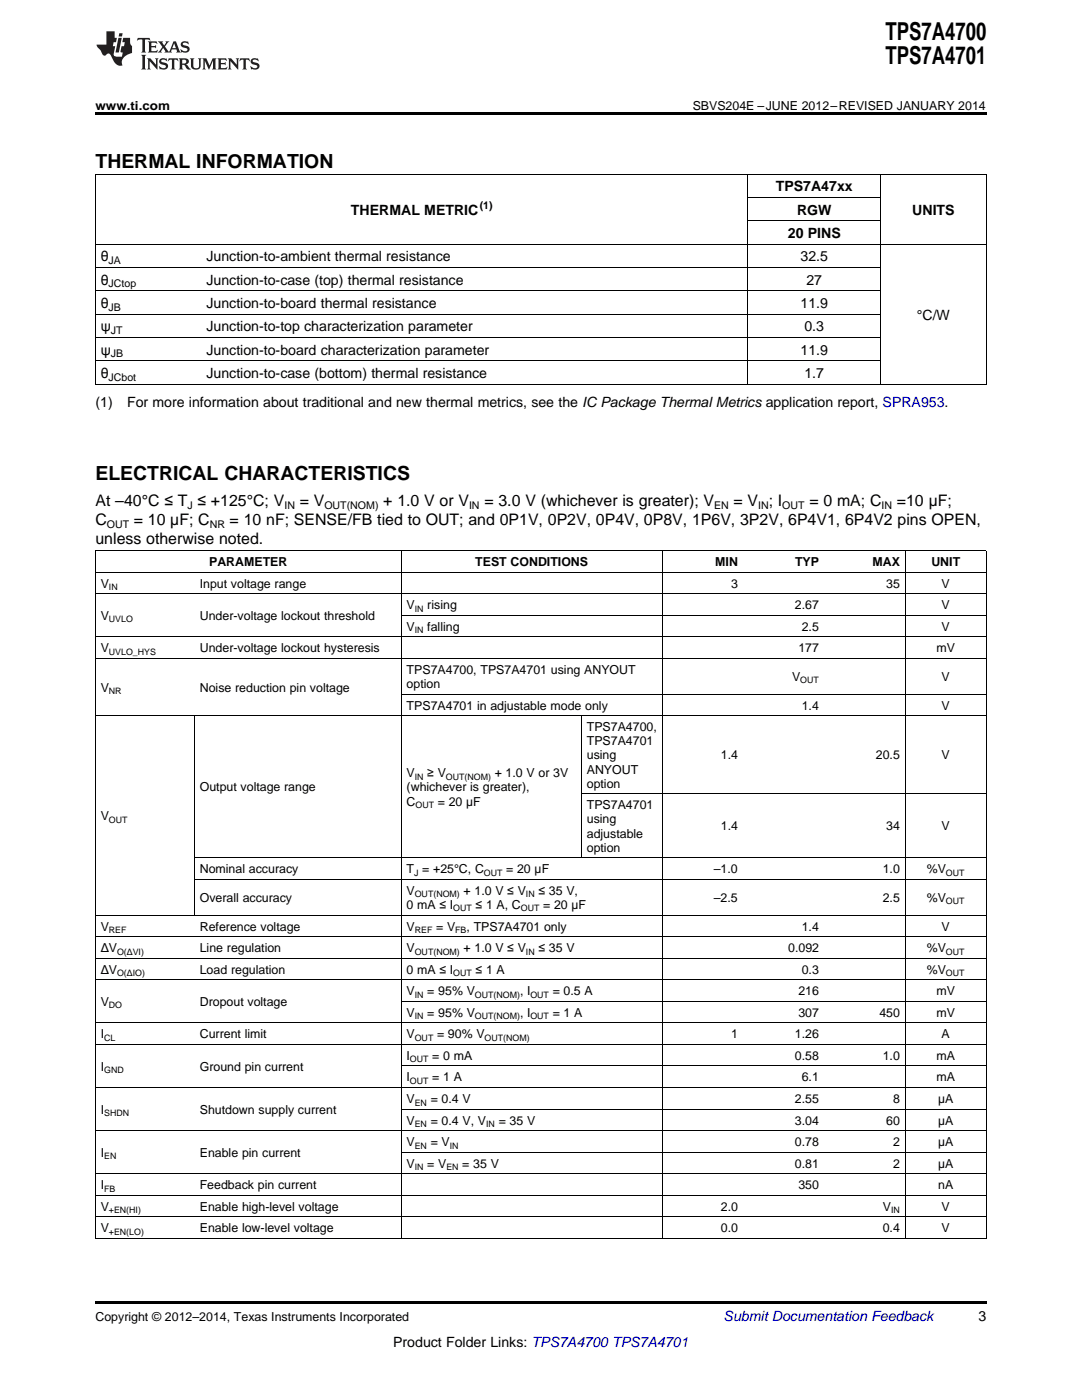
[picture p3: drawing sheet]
<svg xmlns="http://www.w3.org/2000/svg" width="216mm" height="279mm" viewBox="0 0 216 279" stroke-linecap="round" stroke-linejoin="round" font-family="sans-serif">
<defs><g id="words">
<g font-size="4.9">
<text x="176.7" y="7.9">TPS7A4700</text>
<text x="176.7" y="12.8">TPS7A4701</text>
</g>
<g font-size="3.9">
<text x="19" y="33.5">THERMAL INFORMATION</text>
<text x="19" y="95.7">ELECTRICAL CHARACTERISTICS</text>
</g>
<g font-size="3.2">
<text x="19" y="100.9">At –40°C ≤ T ≤ +125°C; V</text>
<text x="59.8" y="100.9">= V</text>
<text x="76.5" y="100.9">+ 1.0 V or V</text>
<text x="96.7" y="100.9">= 3.0 V (whichever is greater); V</text>
<text x="146.4" y="100.9">= V ; I</text>
<text x="161.5" y="100.9">= 0 mA; C</text>
<text x="179" y="100.9">=10 µF;</text>
<text x="19" y="104.8">C</text>
<text x="26.7" y="104.8">= 10 µF; C</text>
<text x="45.8" y="104.8">= 10 nF; SENSE/FB tied to OUT; and 0P1V, 0P2V, 0P4V, 0P8V, 1P6V, 3P2V, 6P4V1, 6P4V2 pins OPEN,</text>
<text x="19" y="108.7">unless otherwise noted.</text>
</g>
<g font-size="2.8">
<text x="154.8" y="38.2">TPS7A47xx</text>
<text x="70" y="42.8">THERMAL METRIC</text>
<text x="157.2" y="47.5">20 PINS</text>
<text x="159" y="42.8">RGW</text>
<text x="182" y="42.8">UNITS</text>
<text x="20.1" y="52.1">θ</text>
<text x="41.2" y="52.1">Junction-to-ambient thermal resistance</text>
<text x="159.7" y="52.1">32.5</text>
<text x="20.1" y="56.8">θ</text>
<text x="41.2" y="56.8">Junction-to-case (top) thermal resistance</text>
<text x="160.9" y="56.8">27</text>
<text x="20.1" y="61.5">θ</text>
<text x="41.2" y="61.5">Junction-to-board thermal resistance</text>
<text x="159.7" y="61.5">11.9</text>
<text x="183" y="63.8">°C/W</text>
<text x="20.1" y="66.1">ψ</text>
<text x="20.1" y="70.8">ψ</text>
<text x="41.2" y="66.1">Junction-to-top characterization parameter</text>
<text x="41.2" y="70.8">Junction-to-board characterization parameter</text>
<text x="159.7" y="70.8">11.9</text>
<text x="160.5" y="66.1">0.3</text>
<text x="20.1" y="75.4">θ</text>
<text x="41.2" y="75.4">Junction-to-case (bottom) thermal resistance</text>
<text x="160.5" y="75.4">1.7</text>
<text x="19" y="81.3">(1)</text>
<text x="25.4" y="81.3">For more information about traditional and new thermal metrics, see the IC Package Thermal Metrics application report, SPRA953.</text>
<text x="195.3" y="263.6">3</text>
<text x="78.5" y="268.9">Product Folder Links: TPS7A4700 TPS7A4701</text>
</g>
<text font-size="2.8" fill="#0000c8" x="144.4" y="263.6">Submit Documentation Feedback</text>
<g font-size="2.5">
<text x="19" y="21.9">www.ti.com</text>
<text x="138.2" y="21.9">SBVS204E –JUNE 2012–REVISED JANUARY 2014</text>
<text x="41.7" y="113">PARAMETER</text>
<text x="94.8" y="113">TEST CONDITIONS</text>
<text x="142.7" y="113">MIN</text>
<text x="158.6" y="113">TYP</text>
<text x="174.1" y="113">MAX</text>
<text x="185.8" y="113">UNIT</text>
<text x="20.1" y="117.3">V</text>
<text x="39.9" y="117.3">Input voltage range</text>
<text x="145.9" y="117.3">3</text>
<text x="176.8" y="117.3">35</text>
<text x="187.9" y="117.3">V</text>
<text x="20.1" y="123.7">V</text>
<text x="39.9" y="123.7">Under-voltage lockout threshold</text>
<text x="81.1" y="121.6">V</text>
<text x="81.1" y="125.9">V</text>
<text x="85.3" y="121.6">rising</text>
<text x="85.3" y="125.9">falling</text>
<text x="158.6" y="121.6">2.67</text>
<text x="160" y="125.9">2.5</text>
<text x="187.9" y="121.6">V</text>
<text x="187.9" y="125.9">V</text>
<text x="20.1" y="130.2">V</text>
<text x="39.9" y="130.2">Under-voltage lockout hysteresis</text>
<text x="159.3" y="130.2">177</text>
<text x="186.9" y="130.2">mV</text>
<text x="81.1" y="134.5">TPS7A4700, TPS7A4701 using ANYOUT</text>
<text x="81.1" y="137.3">option</text>
<text x="158" y="135.9">V</text>
<text x="187.9" y="135.9">V</text>
<text x="20.1" y="138">V</text>
<text x="39.9" y="138">Noise reduction pin voltage</text>
<text x="81.1" y="141.6">TPS7A4701 in adjustable mode only</text>
<text x="160" y="141.6">1.4</text>
<text x="187.9" y="141.6">V</text>
<text x="117.1" y="145.9">TPS7A4700,</text>
<text x="117.1" y="148.7">TPS7A4701</text>
<text x="81.1" y="155.1">V</text>
<text x="85.3" y="155.1">≥ V</text>
<text x="98.7" y="155.1">+ 1.0 V or 3V</text>
<text x="117.1" y="151.6">using</text>
<text x="117.1" y="154.4">ANYOUT</text>
<text x="143.8" y="151.6">1.4</text>
<text x="174.8" y="151.6">20.5</text>
<text x="187.9" y="151.6">V</text>
<text x="39.9" y="157.9">Output voltage range</text>
<text x="81.1" y="157.9">(whichever is greater),</text>
<text x="81.1" y="160.8">C</text>
<text x="87.3" y="160.8">= 20 µF</text>
<text x="117.1" y="157.2">option</text>
<text x="117.1" y="161.5">TPS7A4701</text>
<text x="20.1" y="163.7">V</text>
<text x="117.1" y="164.3">using</text>
<text x="117.1" y="167.1">adjustable</text>
<text x="143.8" y="165.7">1.4</text>
<text x="176.8" y="165.7">34</text>
<text x="187.9" y="165.7">V</text>
<text x="117.1" y="170">option</text>
<text x="39.9" y="174.3">Nominal accuracy</text>
<text x="39.9" y="180">Overall accuracy</text>
<text x="81.1" y="174.3">T = +25°C, C</text>
<text x="81.1" y="178.6">V</text>
<text x="92.5" y="178.6">+ 1.0 V ≤ V</text>
<text x="101" y="174.3">= 20 µF</text>
<text x="107.5" y="178.6">≤ 35 V,</text>
<text x="142.5" y="174.3">–1.0</text>
<text x="142.5" y="180">–2.5</text>
<text x="176.1" y="174.3">1.0</text>
<text x="176.1" y="180">2.5</text>
<text x="184.9" y="174.3">%V</text>
<text x="184.9" y="180">%V</text>
<text x="20.1" y="185.7">V</text>
<text x="39.9" y="185.7">Reference voltage</text>
<text x="81.1" y="181.4">0 mA ≤ I</text>
<text x="81.1" y="185.7">V</text>
<text x="87" y="185.7">= V</text>
<text x="93.1" y="185.7">, TPS7A4701 only</text>
<text x="94.9" y="181.4">≤ 1 A, C</text>
<text x="108.4" y="181.4">= 20 µF</text>
<text x="160" y="185.7">1.4</text>
<text x="187.9" y="185.7">V</text>
<text x="20.1" y="190">ΔV</text>
<text x="39.9" y="190">Line regulation</text>
<text x="81.1" y="190">V</text>
<text x="92.5" y="190">+ 1.0 V ≤ V</text>
<text x="107.5" y="190">≤ 35 V</text>
<text x="157.3" y="190">0.092</text>
<text x="184.9" y="190">%V</text>
<text x="20.1" y="194.3">ΔV</text>
<text x="39.9" y="194.3">Load regulation</text>
<text x="81.1" y="194.3">0 mA ≤ I</text>
<text x="94.9" y="194.3">≤ 1 A</text>
<text x="160" y="194.3">0.3</text>
<text x="184.9" y="194.3">%V</text>
<text x="20.1" y="200.8">V</text>
<text x="39.9" y="200.8">Dropout voltage</text>
<text x="81.1" y="198.6">V</text>
<text x="81.1" y="202.9">V</text>
<text x="85.3" y="198.6">= 95% V</text>
<text x="85.3" y="202.9">= 95% V</text>
<text x="103.8" y="198.6">, I</text>
<text x="103.8" y="202.9">, I</text>
<text x="110.3" y="198.6">= 0.5 A</text>
<text x="110.3" y="202.9">= 1 A</text>
<text x="159.3" y="198.6">216</text>
<text x="159.3" y="202.9">307</text>
<text x="175.5" y="202.9">450</text>
<text x="186.9" y="198.6">mV</text>
<text x="186.9" y="202.9">mV</text>
<text x="20.1" y="207.2">I</text>
<text x="39.9" y="207.2">Current limit</text>
<text x="81.1" y="207.2">V</text>
<text x="87.2" y="207.2">= 90% V</text>
<text x="145.9" y="207.2">1</text>
<text x="158.6" y="207.2">1.26</text>
<text x="187.9" y="207.2">A</text>
<text x="20.1" y="213.7">I</text>
<text x="39.9" y="213.7">Ground pin current</text>
<text x="81.1" y="211.5">I</text>
<text x="81.1" y="215.8">I</text>
<text x="86.3" y="211.5">= 0 mA</text>
<text x="86.3" y="215.8">= 1 A</text>
<text x="158.6" y="211.5">0.58</text>
<text x="160" y="215.8">6.1</text>
<text x="176.1" y="211.5">1.0</text>
<text x="186.9" y="211.5">mA</text>
<text x="186.9" y="215.8">mA</text>
<text x="81.1" y="220.1">V</text>
<text x="85.9" y="220.1">= 0.4 V</text>
<text x="158.6" y="220.1">2.55</text>
<text x="178.2" y="220.1">8</text>
<text x="187.2" y="220.1">µA</text>
<text x="20.1" y="222.3">I</text>
<text x="39.9" y="222.3">Shutdown supply current</text>
<text x="81.1" y="224.4">V</text>
<text x="85.9" y="224.4">= 0.4 V, V</text>
<text x="99.5" y="224.4">= 35 V</text>
<text x="158.6" y="224.4">3.04</text>
<text x="176.8" y="224.4">60</text>
<text x="187.2" y="224.4">µA</text>
<text x="20.1" y="230.9">I</text>
<text x="39.9" y="230.9">Enable pin current</text>
<text x="81.1" y="228.7">V</text>
<text x="81.1" y="233">V</text>
<text x="85.3" y="233">= V</text>
<text x="85.9" y="228.7">= V</text>
<text x="92.3" y="233">= 35 V</text>
<text x="158.6" y="228.7">0.78</text>
<text x="158.6" y="233">0.81</text>
<text x="178.2" y="228.7">2</text>
<text x="178.2" y="233">2</text>
<text x="187.2" y="228.7">µA</text>
<text x="187.2" y="233">µA</text>
<text x="20.1" y="237.3">I</text>
<text x="39.9" y="237.3">Feedback pin current</text>
<text x="159.3" y="237.3">350</text>
<text x="187.2" y="237.3">nA</text>
<text x="20.1" y="241.7">V</text>
<text x="20.1" y="246">V</text>
<text x="39.9" y="241.7">Enable high-level voltage</text>
<text x="39.9" y="246">Enable low-level voltage</text>
<text x="143.8" y="241.7">2.0</text>
<text x="143.8" y="246">0.0</text>
<text x="176.1" y="246">0.4</text>
<text x="176.2" y="241.7">V</text>
<text x="187.9" y="241.7">V</text>
<text x="187.9" y="246">V</text>
<text x="19" y="263.6">Copyright © 2012–2014, Texas Instruments Incorporated</text>
</g>
<g font-size="2.1">
<text x="95.7" y="41.7">(1)</text>
<text x="21.7" y="52.7">JA</text>
<text x="21.7" y="57.4">JCtop</text>
<text x="21.7" y="62">JB</text>
<text x="22.1" y="66.7">JT</text>
<text x="22.1" y="71.3">JB</text>
<text x="21.7" y="76">JCbot</text>
<text x="37.4" y="101.5">J</text>
<text x="56.8" y="101.5">IN</text>
<text x="64.7" y="101.5">OUT(NOM)</text>
<text x="93.6" y="101.5">IN</text>
<text x="142.5" y="101.5">EN</text>
<text x="151.3" y="101.5">IN</text>
<text x="156.1" y="101.5">OUT</text>
<text x="175.9" y="101.5">IN</text>
<text x="21.3" y="105.4">OUT</text>
<text x="41.8" y="105.4">NR</text>
</g>
<g font-size="1.8">
<text x="21.7" y="117.8">IN</text>
<text x="21.7" y="124.2">UVLO</text>
<text x="82.8" y="122.1">IN</text>
<text x="21.7" y="130.7">UVLO_HYS</text>
<text x="82.8" y="126.4">IN</text>
<text x="159.7" y="136.4">OUT</text>
<text x="21.7" y="138.5">NR</text>
<text x="82.8" y="155.6">IN</text>
<text x="89" y="155.6">OUT(NOM)</text>
<text x="82.9" y="161.3">OUT</text>
<text x="21.7" y="164.1">OUT</text>
<text x="82.6" y="174.8">J</text>
<text x="82.8" y="179.1">OUT(NOM)</text>
<text x="96.6" y="174.8">OUT</text>
<text x="105" y="179.1">IN</text>
<text x="188.7" y="174.8">OUT</text>
<text x="90.5" y="181.9">OUT</text>
<text x="103.9" y="181.9">OUT</text>
<text x="188.7" y="180.5">OUT</text>
<text x="21.7" y="186.2">REF</text>
<text x="23.4" y="190.5">O(ΔVI)</text>
<text x="82.8" y="186.2">REF</text>
<text x="82.8" y="190.5">OUT(NOM)</text>
<text x="90.8" y="186.2">FB</text>
<text x="105" y="190.5">IN</text>
<text x="188.7" y="190.5">OUT</text>
<text x="23.4" y="194.8">O(ΔIO)</text>
<text x="90.5" y="194.8">OUT</text>
<text x="188.7" y="194.8">OUT</text>
<text x="21.7" y="201.3">DO</text>
<text x="82.8" y="199.1">IN</text>
<text x="82.8" y="203.4">IN</text>
<text x="94.8" y="199.1">OUT(NOM)</text>
<text x="94.8" y="203.4">OUT(NOM)</text>
<text x="105.8" y="199.1">OUT</text>
<text x="105.8" y="203.4">OUT</text>
<text x="20.8" y="207.7">CL</text>
<text x="82.8" y="207.7">OUT</text>
<text x="96.7" y="207.7">OUT(NOM)</text>
<text x="20.8" y="214.2">GND</text>
<text x="81.8" y="212">OUT</text>
<text x="81.8" y="216.3">OUT</text>
<text x="82.8" y="220.6">EN</text>
<text x="20.8" y="222.8">SHDN</text>
<text x="82.8" y="224.9">EN</text>
<text x="97" y="224.9">IN</text>
<text x="20.8" y="231.4">EN</text>
<text x="82.8" y="229.2">EN</text>
<text x="82.8" y="233.5">IN</text>
<text x="89.1" y="233.5">EN</text>
<text x="89.7" y="229.2">IN</text>
<text x="20.8" y="237.8">FB</text>
<text x="21.7" y="242.1">+EN(HI)</text>
<text x="177.8" y="242.1">IN</text>
<text x="21.7" y="246.5">+EN(LO)</text>
</g>
</g></defs>
<path d="M19 22.5h177.8v.5h-177.8zM19 259.7h177.8v.5h-177.8z" fill="#000"/>
<g fill="none" stroke="#000" stroke-width=".2">
<path d="M19 34.7h177.8M19.1 34.8v41.9M149.2 34.8v41.9M149.3 39.4h26.4M175.7 34.8v41.9M196.8 34.8v41.9M19 58h156.7M19 53.4h156.7M19 48.7h177.8M149.3 44h26.4M19 76.6h177.8M19 72h156.7"/>
<path d="M19 67.3h156.7M19 62.7h156.7M19 118.5h177.8M19 114.2h177.8M19 109.9h177.8M19.1 109.9v137.3M80 109.9v137.3M132.1 109.9v137.3M180.6 109.9v137.3M196.8 109.9v137.3M19 131.4h177.8M19 127.1h177.8"/>
<path d="M80.1 138.5h116.7M80.1 122.8h116.7M19 142.8h177.8M38.8 142.9v39.8M116 142.9v28.3M116 158.4h80.8M38.8 175.5h158M38.8 171.2h158M19 195.5h177.8M19 191.2h177.8M19 186.9h177.8M19 182.6h177.8"/>
<path d="M80.1 199.8h116.7M19 217h177.8M19 208.4h177.8M19 204.1h177.8M80.1 212.7h116.7M19 238.6h177.8M19 234.3h177.8M19 225.7h177.8M80.1 230h116.7M80.1 221.4h116.7M19 247.2h177.8M19 242.9h177.8"/>
</g>
<g fill="#231f20">
<path d="M27.5 7.6l-.1 .5 .4-.2h.6v.1v2.1l-.2 .4h1l-.3-.4v-2.1l.1-.1h.5l.5 .2-.2-.5zM29.5 8.3l.2 .3v1.5l-.2 .4h1.8l.2-.6a1.04 1.04 0 0 1-1.3 .2v-.7h.6l.3 .2v-.6l-.3 .2h-.6v-.6l.8-.1 .4 .3-.2-.5zM31.5 8.3l.9 1.1-.9 1.1h.8l-.2-.2 .5-.7 .4 .7-.2 .2h1.5l-.1-.2 .1-.4h.9l.1 .4-.2 .2h1l-.3-.3-.7-1.9h-.5l-.9 2-.8-1 .9-1h-.8l.1 .3-.3 .5-.4-.6 .2-.2zM34.7 8.6l.4 1h-.7zM36.3 8.4a.63 .63 0 0 0-.2 .7 .63 .63 0 0 0 .6 .4l.6 .2 .1 .2a.75 .75 0 0 1-.7 .4 .75 .75 0 0 1-.6-.5l.1 .7 .1-.1a1.11 1.11 0 0 0 1.5-.6 1.13 1.13 0 0 0-1.2-.8l-.1-.4a1.04 1.04 0 0 1 1.2 .2l-.2-.5-.1 .1-.5-.2zM28.2 10.9l.2 .4v2.2l-.2 .4h1l-.3-.4v-2.2l.3-.4zM29.3 11.6l.3 .4v1.5l-.3 .4h.8l-.2-.4v-1.3l1.5 1.7v-1.9l.2-.4h-.7l.2 .4v.9l-1.1-1.3zM32 11.8a.62 .62 0 0 0-.2 .7 .62 .62 0 0 0 .6 .4l.6 .1 .1 .3a.76 .76 0 0 1-.7 .3 .76 .76 0 0 1-.6-.4l.1 .7 .1-.1a1.11 1.11 0 0 0 1.5-.6 1.13 1.13 0 0 0-1.2-.8l-.1-.4a1.04 1.04 0 0 1 1.2 .2l-.2-.6-.1 .1-.5-.1zM33.7 11.6l-.2 .6a.61 .61 0 0 1 .8-.3v1.6l-.2 .4h.9l-.2-.4v-1.6a.63 .63 0 0 1 .8 .3l-.2-.6zM35.6 11.6l.3 .4v1.5l-.3 .4h1l-.2-.2v-.8l.5 .2a.76 .76 0 0 0 1.2 .7l-1-1a.58 .58 0 0 0 .6-.5 .58 .58 0 0 0-.5-.6zM36.4 11.9h.1a.45 .45 0 0 1 .5 .1 .45 .45 0 0 1 .1 .5l-.7 .2zM37.9 11.6l.2 .2a2.17 2.17 0 0 0 .3 1.9 .99 .99 0 0 0 1.6-.6v-1.1l.2-.4h-.7l.2 .2a1.92 1.92 0 0 1-.2 1.8 .6 .6 0 0 1-.9-.5v-1.1l.2-.4zM40.4 11.6l.2 .4v1.5l-.2 .4h.7l-.2-.4v-1.4l.8 1.8 .8-1.8v1.4l-.2 .4h.9l-.2-.4v-1.5l.2-.4h-.8l-.6 1.5-.6-1.5zM43.4 11.6l.2 .4v1.5l-.2 .4h1.8l.2-.6a1.04 1.04 0 0 1-1.3 .1v-.6h.5l.4 .2v-.6l-.4 .2h-.5v-.7h.8l.3 .3-.1-.6zM45.5 11.6l.2 .4v1.5l-.2 .4h.7l-.2-.4v-1.3l1.5 1.7v-1.9l.2-.4h-.7l.2 .4v.9l-1.1-1.3zM47.9 11.6l-.1 .6a.61 .61 0 0 1 .8-.3v1.6l-.3 .4h1l-.3-.4 .1-1.6a.63 .63 0 0 1 .7 .3l-.1-.6zM50.2 11.8a.62 .62 0 0 0-.2 .7 .62 .62 0 0 0 .6 .4l.6 .1 .2 .3a.76 .76 0 0 1-.8 .3 .76 .76 0 0 1-.6-.4l.1 .7 .2-.1a1.11 1.11 0 0 0 1.5-.6 1.13 1.13 0 0 0-1.3-.8l-.1-.4a1.04 1.04 0 0 1 1.2 .2l-.1-.6-.2 .1-.5-.1z"/>
<path d="M21.2 6.3v2.6h-1.9l.1 .4 .7 .9a.91 .91 0 0 0 1 .8 .56 .56 0 0 1 .5-.3 .56 .56 0 0 1 .5 .3l.4 .8a1.53 1.53 0 0 0 1.9 1.2 1.54 1.54 0 0 1 1-2.1l.9-.3v-1.4a1.52 1.52 0 0 1-.3-1.6h-1.4l-.2 .8h.5l-.2 .8h-.4l-.2 1v.2l.4 .1-.2 .8a1.93 1.93 0 0 1-1.6-.3l.3-1.8h-.5l.2-.8h.4l.2-.8h-.4v-1.3zM23.6 7.6l-.6 2.9h.7l.6-2.9zM23.8 6.6l-.1 .7h.6l.2-.7z"/>
</g>
<use href="#words"/>
</svg>
